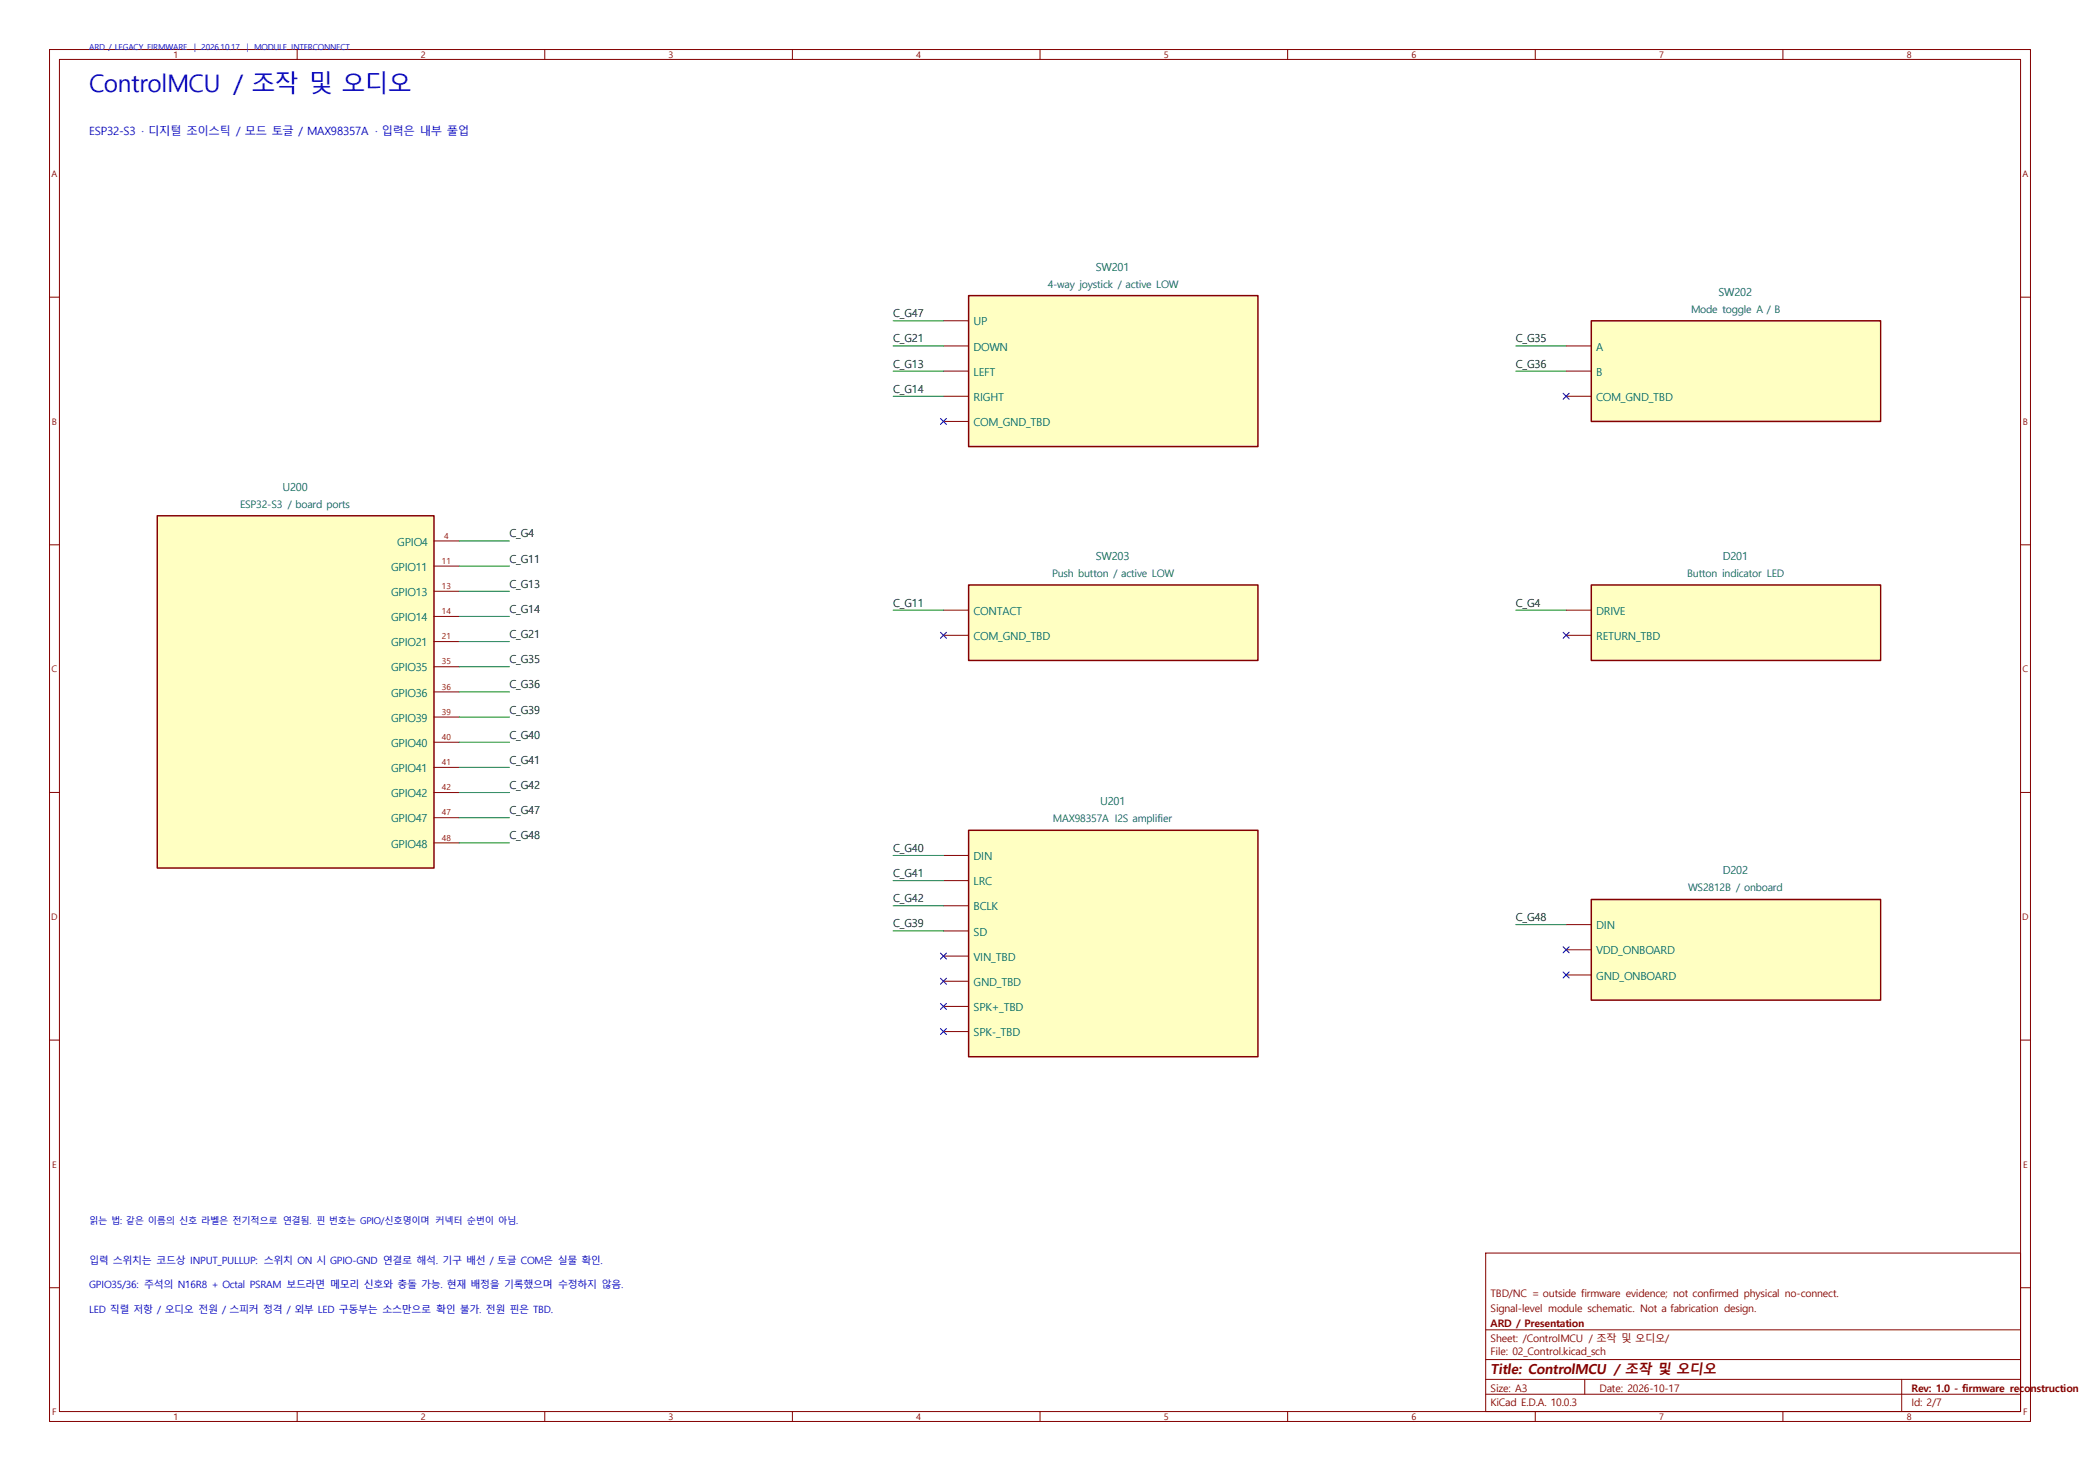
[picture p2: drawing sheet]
(kicad_sch (version 20250114) (generator "eeschema") (paper "A3")
    (title_block (title "ControlMCU / 조작 및 오디오") (date "2026-10-17") (rev "1.0 - firmware reconstruction")
    (company "ARD / Presentation") (comment 1 "Signal-level module schematic. Not a fabrication design.")
    (comment 2 "TBD/NC = outside firmware evidence; not confirmed physical no-connect."))
    (lib_symbols (symbol "ARD:02_Control_U200"  (pin_names (offset 1)) (in_bom yes) (on_board no)
(property "Reference" "U200" (at 0 41.56 0) (effects (font (size 1.5 1.5))))
(property "Value" "ESP32-S3 / board ports" (at 0 38.06 0) (effects (font (size 1.5 1.5))))
(symbol "02_Control_U200_0_1" (rectangle (start -27.94 35.56) (end 27.94 -35.56) (stroke (width 0.3) (type default)) (fill (type background))))
(symbol "02_Control_U200_1_1"
(pin passive line (at 33.02 30.48 180) (length 5.08) (name "GPIO4" (effects (font (size 1.6 1.6)))) (number "4" (effects (font (size 1.2 1.2)))))
(pin passive line (at 33.02 25.4 180) (length 5.08) (name "GPIO11" (effects (font (size 1.6 1.6)))) (number "11" (effects (font (size 1.2 1.2)))))
(pin passive line (at 33.02 20.32 180) (length 5.08) (name "GPIO13" (effects (font (size 1.6 1.6)))) (number "13" (effects (font (size 1.2 1.2)))))
(pin passive line (at 33.02 15.24 180) (length 5.08) (name "GPIO14" (effects (font (size 1.6 1.6)))) (number "14" (effects (font (size 1.2 1.2)))))
(pin passive line (at 33.02 10.16 180) (length 5.08) (name "GPIO21" (effects (font (size 1.6 1.6)))) (number "21" (effects (font (size 1.2 1.2)))))
(pin passive line (at 33.02 5.08 180) (length 5.08) (name "GPIO35" (effects (font (size 1.6 1.6)))) (number "35" (effects (font (size 1.2 1.2)))))
(pin passive line (at 33.02 0.0 180) (length 5.08) (name "GPIO36" (effects (font (size 1.6 1.6)))) (number "36" (effects (font (size 1.2 1.2)))))
(pin passive line (at 33.02 -5.08 180) (length 5.08) (name "GPIO39" (effects (font (size 1.6 1.6)))) (number "39" (effects (font (size 1.2 1.2)))))
(pin passive line (at 33.02 -10.16 180) (length 5.08) (name "GPIO40" (effects (font (size 1.6 1.6)))) (number "40" (effects (font (size 1.2 1.2)))))
(pin passive line (at 33.02 -15.24 180) (length 5.08) (name "GPIO41" (effects (font (size 1.6 1.6)))) (number "41" (effects (font (size 1.2 1.2)))))
(pin passive line (at 33.02 -20.32 180) (length 5.08) (name "GPIO42" (effects (font (size 1.6 1.6)))) (number "42" (effects (font (size 1.2 1.2)))))
(pin passive line (at 33.02 -25.4 180) (length 5.08) (name "GPIO47" (effects (font (size 1.6 1.6)))) (number "47" (effects (font (size 1.2 1.2)))))
(pin passive line (at 33.02 -30.48 180) (length 5.08) (name "GPIO48" (effects (font (size 1.6 1.6)))) (number "48" (effects (font (size 1.2 1.2))))))) (symbol "ARD:02_Control_SW201" (pin_numbers hide) (pin_names (offset 1)) (in_bom yes) (on_board no)
(property "Reference" "SW201" (at 0 21.240000000000002 0) (effects (font (size 1.5 1.5))))
(property "Value" "4-way joystick / active LOW" (at 0 17.740000000000002 0) (effects (font (size 1.5 1.5))))
(symbol "02_Control_SW201_0_1" (rectangle (start -29.21 15.24) (end 29.21 -15.24) (stroke (width 0.3) (type default)) (fill (type background))))
(symbol "02_Control_SW201_1_1"
(pin passive line (at -34.29 10.16 0) (length 5.08) (name "UP" (effects (font (size 1.6 1.6)))) (number "UP" (effects (font (size 1.2 1.2)))))
(pin passive line (at -34.29 5.08 0) (length 5.08) (name "DOWN" (effects (font (size 1.6 1.6)))) (number "DOWN" (effects (font (size 1.2 1.2)))))
(pin passive line (at -34.29 0.0 0) (length 5.08) (name "LEFT" (effects (font (size 1.6 1.6)))) (number "LEFT" (effects (font (size 1.2 1.2)))))
(pin passive line (at -34.29 -5.08 0) (length 5.08) (name "RIGHT" (effects (font (size 1.6 1.6)))) (number "RIGHT" (effects (font (size 1.2 1.2)))))
(pin passive line (at -34.29 -10.16 0) (length 5.08) (name "COM_GND_TBD" (effects (font (size 1.6 1.6)))) (number "COM_GND_TBD" (effects (font (size 1.2 1.2))))))) (symbol "ARD:02_Control_SW202" (pin_numbers hide) (pin_names (offset 1)) (in_bom yes) (on_board no)
(property "Reference" "SW202" (at 0 16.16 0) (effects (font (size 1.5 1.5))))
(property "Value" "Mode toggle A / B" (at 0 12.66 0) (effects (font (size 1.5 1.5))))
(symbol "02_Control_SW202_0_1" (rectangle (start -29.21 10.16) (end 29.21 -10.16) (stroke (width 0.3) (type default)) (fill (type background))))
(symbol "02_Control_SW202_1_1"
(pin passive line (at -34.29 5.08 0) (length 5.08) (name "A" (effects (font (size 1.6 1.6)))) (number "A" (effects (font (size 1.2 1.2)))))
(pin passive line (at -34.29 0.0 0) (length 5.08) (name "B" (effects (font (size 1.6 1.6)))) (number "B" (effects (font (size 1.2 1.2)))))
(pin passive line (at -34.29 -5.08 0) (length 5.08) (name "COM_GND_TBD" (effects (font (size 1.6 1.6)))) (number "COM_GND_TBD" (effects (font (size 1.2 1.2))))))) (symbol "ARD:02_Control_SW203" (pin_numbers hide) (pin_names (offset 1)) (in_bom yes) (on_board no)
(property "Reference" "SW203" (at 0 13.620000000000001 0) (effects (font (size 1.5 1.5))))
(property "Value" "Push button / active LOW" (at 0 10.120000000000001 0) (effects (font (size 1.5 1.5))))
(symbol "02_Control_SW203_0_1" (rectangle (start -29.21 7.62) (end 29.21 -7.62) (stroke (width 0.3) (type default)) (fill (type background))))
(symbol "02_Control_SW203_1_1"
(pin passive line (at -34.29 2.54 0) (length 5.08) (name "CONTACT" (effects (font (size 1.6 1.6)))) (number "CONTACT" (effects (font (size 1.2 1.2)))))
(pin passive line (at -34.29 -2.54 0) (length 5.08) (name "COM_GND_TBD" (effects (font (size 1.6 1.6)))) (number "COM_GND_TBD" (effects (font (size 1.2 1.2))))))) (symbol "ARD:02_Control_D201" (pin_numbers hide) (pin_names (offset 1)) (in_bom yes) (on_board no)
(property "Reference" "D201" (at 0 13.620000000000001 0) (effects (font (size 1.5 1.5))))
(property "Value" "Button indicator LED" (at 0 10.120000000000001 0) (effects (font (size 1.5 1.5))))
(symbol "02_Control_D201_0_1" (rectangle (start -29.21 7.62) (end 29.21 -7.62) (stroke (width 0.3) (type default)) (fill (type background))))
(symbol "02_Control_D201_1_1"
(pin passive line (at -34.29 2.54 0) (length 5.08) (name "DRIVE" (effects (font (size 1.6 1.6)))) (number "DRIVE" (effects (font (size 1.2 1.2)))))
(pin passive line (at -34.29 -2.54 0) (length 5.08) (name "RETURN_TBD" (effects (font (size 1.6 1.6)))) (number "RETURN_TBD" (effects (font (size 1.2 1.2))))))) (symbol "ARD:02_Control_U201" (pin_numbers hide) (pin_names (offset 1)) (in_bom yes) (on_board no)
(property "Reference" "U201" (at 0 28.86 0) (effects (font (size 1.5 1.5))))
(property "Value" "MAX98357A I2S amplifier" (at 0 25.36 0) (effects (font (size 1.5 1.5))))
(symbol "02_Control_U201_0_1" (rectangle (start -29.21 22.86) (end 29.21 -22.86) (stroke (width 0.3) (type default)) (fill (type background))))
(symbol "02_Control_U201_1_1"
(pin passive line (at -34.29 17.78 0) (length 5.08) (name "DIN" (effects (font (size 1.6 1.6)))) (number "DIN" (effects (font (size 1.2 1.2)))))
(pin passive line (at -34.29 12.7 0) (length 5.08) (name "LRC" (effects (font (size 1.6 1.6)))) (number "LRC" (effects (font (size 1.2 1.2)))))
(pin passive line (at -34.29 7.62 0) (length 5.08) (name "BCLK" (effects (font (size 1.6 1.6)))) (number "BCLK" (effects (font (size 1.2 1.2)))))
(pin passive line (at -34.29 2.54 0) (length 5.08) (name "SD" (effects (font (size 1.6 1.6)))) (number "SD" (effects (font (size 1.2 1.2)))))
(pin passive line (at -34.29 -2.54 0) (length 5.08) (name "VIN_TBD" (effects (font (size 1.6 1.6)))) (number "VIN_TBD" (effects (font (size 1.2 1.2)))))
(pin passive line (at -34.29 -7.62 0) (length 5.08) (name "GND_TBD" (effects (font (size 1.6 1.6)))) (number "GND_TBD" (effects (font (size 1.2 1.2)))))
(pin passive line (at -34.29 -12.7 0) (length 5.08) (name "SPK+_TBD" (effects (font (size 1.6 1.6)))) (number "SPK+_TBD" (effects (font (size 1.2 1.2)))))
(pin passive line (at -34.29 -17.78 0) (length 5.08) (name "SPK-_TBD" (effects (font (size 1.6 1.6)))) (number "SPK-_TBD" (effects (font (size 1.2 1.2))))))) (symbol "ARD:02_Control_D202" (pin_numbers hide) (pin_names (offset 1)) (in_bom yes) (on_board no)
(property "Reference" "D202" (at 0 16.16 0) (effects (font (size 1.5 1.5))))
(property "Value" "WS2812B / onboard" (at 0 12.66 0) (effects (font (size 1.5 1.5))))
(symbol "02_Control_D202_0_1" (rectangle (start -29.21 10.16) (end 29.21 -10.16) (stroke (width 0.3) (type default)) (fill (type background))))
(symbol "02_Control_D202_1_1"
(pin passive line (at -34.29 5.08 0) (length 5.08) (name "DIN" (effects (font (size 1.6 1.6)))) (number "DIN" (effects (font (size 1.2 1.2)))))
(pin passive line (at -34.29 0.0 0) (length 5.08) (name "VDD_ONBOARD" (effects (font (size 1.6 1.6)))) (number "VDD_ONBOARD" (effects (font (size 1.2 1.2)))))
(pin passive line (at -34.29 -5.08 0) (length 5.08) (name "GND_ONBOARD" (effects (font (size 1.6 1.6)))) (number "GND_ONBOARD" (effects (font (size 1.2 1.2))))))))
    (text "ControlMCU / 조작 및 오디오" (at 18 18 0) (effects (font (size 3.5 3.5)) (justify left))) (text "ESP32-S3 · 디지털 조이스틱 / 모드 토글 / MAX98357A · 입력은 내부 풀업" (at 18 27 0) (effects (font (size 1.65 1.65)) (justify left))) (text "ARD / LEGACY FIRMWARE  |  2026.10.17  |  MODULE INTERCONNECT" (at 18 10 0) (effects (font (size 1.2 1.2)) (justify left))) (text "읽는 법: 같은 이름의 신호 라벨은 전기적으로 연결됨. 핀 번호는 GPIO/신호명이며 커넥터 순번이 아님." (at 18 247 0) (effects (font (size 1.35 1.35)) (justify left))) (text "입력 스위치는 코드상 INPUT_PULLUP: 스위치 ON 시 GPIO-GND 연결로 해석. 기구 배선 / 토글 COM은 실물 확인." (at 18 255 0) (effects (font (size 1.45 1.45)) (justify left))) (text "GPIO35/36: 주석의 N16R8 + Octal PSRAM 보드라면 메모리 신호와 충돌 가능. 현재 배정을 기록했으며 수정하지 않음." (at 18 260 0) (effects (font (size 1.45 1.45)) (justify left))) (text "LED 직렬 저항 / 오디오 전원 / 스피커 정격 / 외부 LED 구동부는 소스만으로 확인 불가. 전원 핀은 TBD." (at 18 265 0) (effects (font (size 1.45 1.45)) (justify left))) (wire (pts (xy 92.71 109.22) (xy 102.87 109.22)) (stroke (width 0) (type default))) (label "C_G4" (at 102.87 109.22 0) (effects (font (size 1.6 1.6)) (justify left bottom))) (wire (pts (xy 92.71 114.3) (xy 102.87 114.3)) (stroke (width 0) (type default))) (label "C_G11" (at 102.87 114.3 0) (effects (font (size 1.6 1.6)) (justify left bottom))) (wire (pts (xy 92.71 119.38) (xy 102.87 119.38)) (stroke (width 0) (type default))) (label "C_G13" (at 102.87 119.38 0) (effects (font (size 1.6 1.6)) (justify left bottom))) (wire (pts (xy 92.71 124.46) (xy 102.87 124.46)) (stroke (width 0) (type default))) (label "C_G14" (at 102.87 124.46 0) (effects (font (size 1.6 1.6)) (justify left bottom))) (wire (pts (xy 92.71 129.54) (xy 102.87 129.54)) (stroke (width 0) (type default))) (label "C_G21" (at 102.87 129.54 0) (effects (font (size 1.6 1.6)) (justify left bottom))) (wire (pts (xy 92.71 134.62) (xy 102.87 134.62)) (stroke (width 0) (type default))) (label "C_G35" (at 102.87 134.62 0) (effects (font (size 1.6 1.6)) (justify left bottom))) (wire (pts (xy 92.71 139.7) (xy 102.87 139.7)) (stroke (width 0) (type default))) (label "C_G36" (at 102.87 139.7 0) (effects (font (size 1.6 1.6)) (justify left bottom))) (wire (pts (xy 92.71 144.78) (xy 102.87 144.78)) (stroke (width 0) (type default))) (label "C_G39" (at 102.87 144.78 0) (effects (font (size 1.6 1.6)) (justify left bottom))) (wire (pts (xy 92.71 149.86) (xy 102.87 149.86)) (stroke (width 0) (type default))) (label "C_G40" (at 102.87 149.86 0) (effects (font (size 1.6 1.6)) (justify left bottom))) (wire (pts (xy 92.71 154.94) (xy 102.87 154.94)) (stroke (width 0) (type default))) (label "C_G41" (at 102.87 154.94 0) (effects (font (size 1.6 1.6)) (justify left bottom))) (wire (pts (xy 92.71 160.02) (xy 102.87 160.02)) (stroke (width 0) (type default))) (label "C_G42" (at 102.87 160.02 0) (effects (font (size 1.6 1.6)) (justify left bottom))) (wire (pts (xy 92.71 165.1) (xy 102.87 165.1)) (stroke (width 0) (type default))) (label "C_G47" (at 102.87 165.1 0) (effects (font (size 1.6 1.6)) (justify left bottom))) (wire (pts (xy 92.71 170.18) (xy 102.87 170.18)) (stroke (width 0) (type default))) (label "C_G48" (at 102.87 170.18 0) (effects (font (size 1.6 1.6)) (justify left bottom))) (symbol (lib_id "ARD:02_Control_U200") (at 59.69 139.7 0) (unit 1) (in_bom yes) (on_board no) (dnp no)
    (property "Reference" "U200" (at 59.69 98.13999999999999 0) (effects (font (size 1.6 1.6))))
    (property "Value" "ESP32-S3 / board ports" (at 59.69 101.63999999999999 0) (effects (font (size 1.5 1.5))))) (wire (pts (xy 190.5 64.77) (xy 180.34 64.77)) (stroke (width 0) (type default))) (label "C_G47" (at 180.34 64.77 180) (effects (font (size 1.6 1.6)) (justify left bottom))) (wire (pts (xy 190.5 69.85) (xy 180.34 69.85)) (stroke (width 0) (type default))) (label "C_G21" (at 180.34 69.85 180) (effects (font (size 1.6 1.6)) (justify left bottom))) (wire (pts (xy 190.5 74.93) (xy 180.34 74.93)) (stroke (width 0) (type default))) (label "C_G13" (at 180.34 74.93 180) (effects (font (size 1.6 1.6)) (justify left bottom))) (wire (pts (xy 190.5 80.01) (xy 180.34 80.01)) (stroke (width 0) (type default))) (label "C_G14" (at 180.34 80.01 180) (effects (font (size 1.6 1.6)) (justify left bottom))) (no_connect (at 190.5 85.09)) (symbol (lib_id "ARD:02_Control_SW201") (at 224.79 74.93 0) (unit 1) (in_bom yes) (on_board no) (dnp no)
    (property "Reference" "SW201" (at 224.79 53.690000000000005 0) (effects (font (size 1.6 1.6))))
    (property "Value" "4-way joystick / active LOW" (at 224.79 57.190000000000005 0) (effects (font (size 1.5 1.5))))) (wire (pts (xy 316.23 69.85) (xy 306.07 69.85)) (stroke (width 0) (type default))) (label "C_G35" (at 306.07 69.85 180) (effects (font (size 1.6 1.6)) (justify left bottom))) (wire (pts (xy 316.23 74.93) (xy 306.07 74.93)) (stroke (width 0) (type default))) (label "C_G36" (at 306.07 74.93 180) (effects (font (size 1.6 1.6)) (justify left bottom))) (no_connect (at 316.23 80.01)) (symbol (lib_id "ARD:02_Control_SW202") (at 350.52 74.93 0) (unit 1) (in_bom yes) (on_board no) (dnp no)
    (property "Reference" "SW202" (at 350.52 58.77000000000001 0) (effects (font (size 1.6 1.6))))
    (property "Value" "Mode toggle A / B" (at 350.52 62.27000000000001 0) (effects (font (size 1.5 1.5))))) (wire (pts (xy 190.5 123.19) (xy 180.34 123.19)) (stroke (width 0) (type default))) (label "C_G11" (at 180.34 123.19 180) (effects (font (size 1.6 1.6)) (justify left bottom))) (no_connect (at 190.5 128.27)) (symbol (lib_id "ARD:02_Control_SW203") (at 224.79 125.73 0) (unit 1) (in_bom yes) (on_board no) (dnp no)
    (property "Reference" "SW203" (at 224.79 112.11 0) (effects (font (size 1.6 1.6))))
    (property "Value" "Push button / active LOW" (at 224.79 115.61 0) (effects (font (size 1.5 1.5))))) (wire (pts (xy 316.23 123.19) (xy 306.07 123.19)) (stroke (width 0) (type default))) (label "C_G4" (at 306.07 123.19 180) (effects (font (size 1.6 1.6)) (justify left bottom))) (no_connect (at 316.23 128.27)) (symbol (lib_id "ARD:02_Control_D201") (at 350.52 125.73 0) (unit 1) (in_bom yes) (on_board no) (dnp no)
    (property "Reference" "D201" (at 350.52 112.11 0) (effects (font (size 1.6 1.6))))
    (property "Value" "Button indicator LED" (at 350.52 115.61 0) (effects (font (size 1.5 1.5))))) (wire (pts (xy 190.5 172.72) (xy 180.34 172.72)) (stroke (width 0) (type default))) (label "C_G40" (at 180.34 172.72 180) (effects (font (size 1.6 1.6)) (justify left bottom))) (wire (pts (xy 190.5 177.8) (xy 180.34 177.8)) (stroke (width 0) (type default))) (label "C_G41" (at 180.34 177.8 180) (effects (font (size 1.6 1.6)) (justify left bottom))) (wire (pts (xy 190.5 182.88) (xy 180.34 182.88)) (stroke (width 0) (type default))) (label "C_G42" (at 180.34 182.88 180) (effects (font (size 1.6 1.6)) (justify left bottom))) (wire (pts (xy 190.5 187.96) (xy 180.34 187.96)) (stroke (width 0) (type default))) (label "C_G39" (at 180.34 187.96 180) (effects (font (size 1.6 1.6)) (justify left bottom))) (no_connect (at 190.5 193.04)) (no_connect (at 190.5 198.12)) (no_connect (at 190.5 203.2)) (no_connect (at 190.5 208.28)) (symbol (lib_id "ARD:02_Control_U201") (at 224.79 190.5 0) (unit 1) (in_bom yes) (on_board no) (dnp no)
    (property "Reference" "U201" (at 224.79 161.64 0) (effects (font (size 1.6 1.6))))
    (property "Value" "MAX98357A I2S amplifier" (at 224.79 165.14 0) (effects (font (size 1.5 1.5))))) (wire (pts (xy 316.23 186.69) (xy 306.07 186.69)) (stroke (width 0) (type default))) (label "C_G48" (at 306.07 186.69 180) (effects (font (size 1.6 1.6)) (justify left bottom))) (no_connect (at 316.23 191.77)) (no_connect (at 316.23 196.85)) (symbol (lib_id "ARD:02_Control_D202") (at 350.52 191.77 0) (unit 1) (in_bom yes) (on_board no) (dnp no)
    (property "Reference" "D202" (at 350.52 175.61 0) (effects (font (size 1.6 1.6))))
    (property "Value" "WS2812B / onboard" (at 350.52 179.11 0) (effects (font (size 1.5 1.5)))))
    (sheet_instances (path "" (page "2")))
    (embedded_fonts no))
